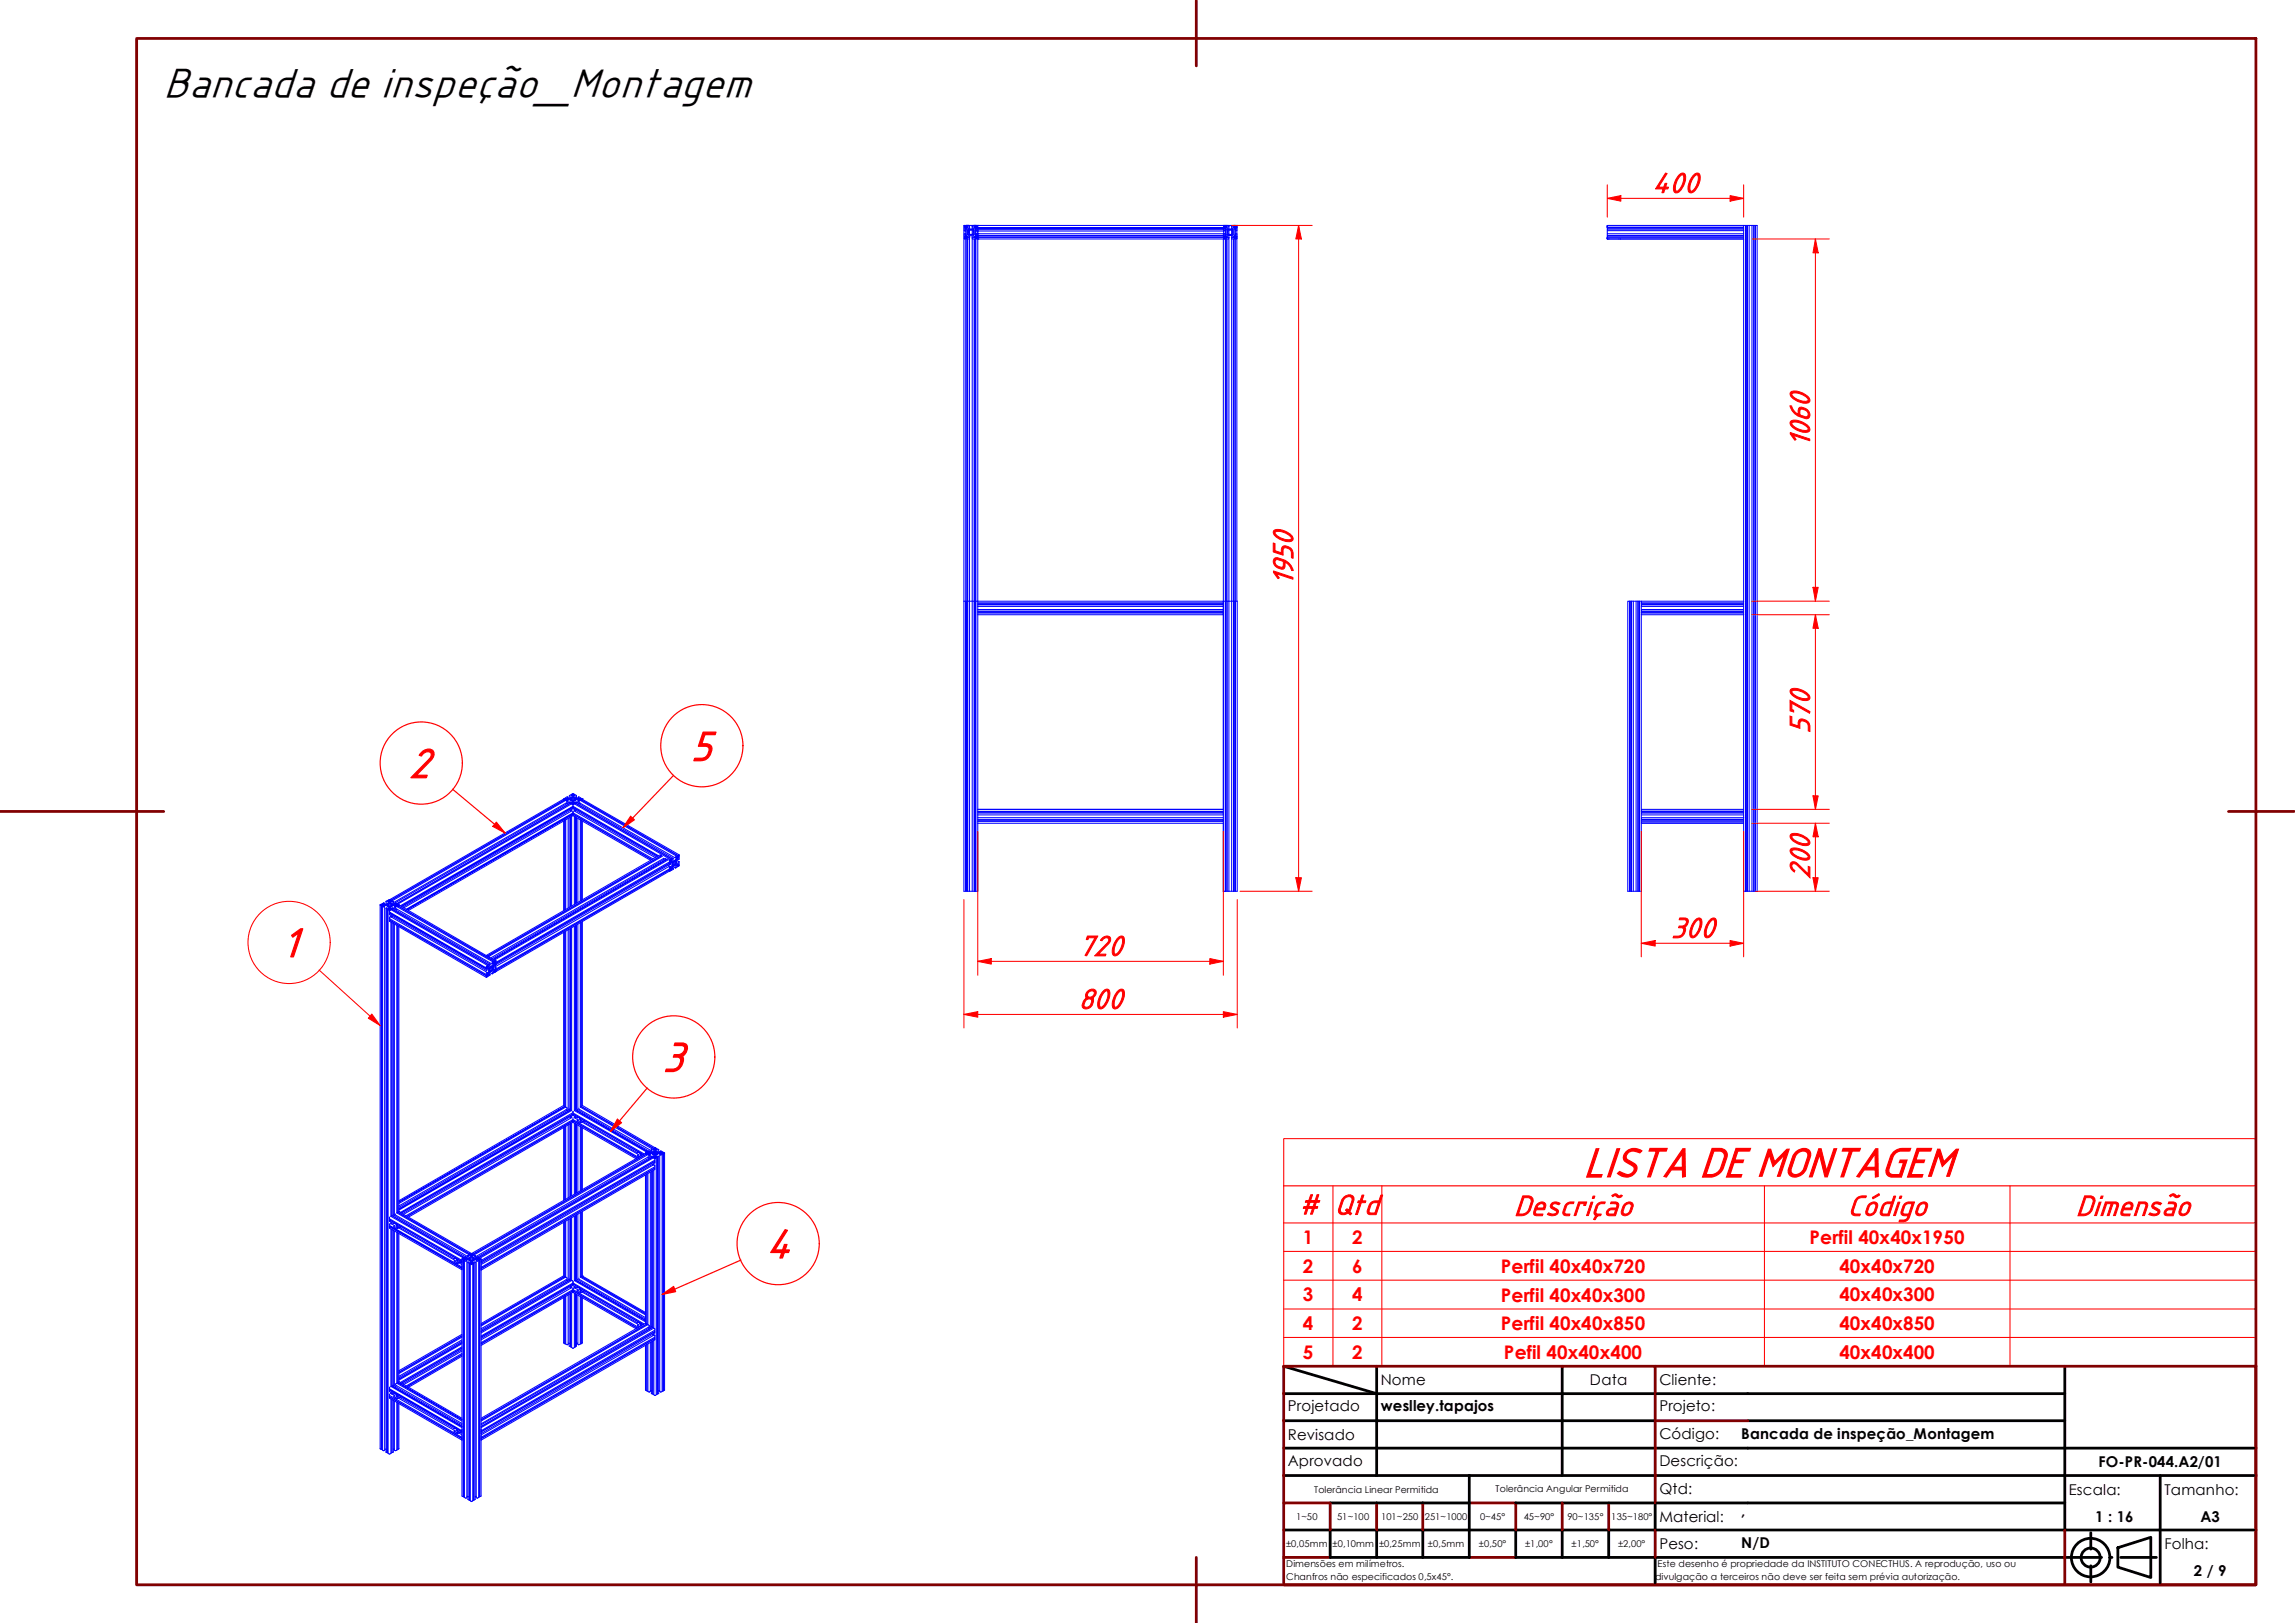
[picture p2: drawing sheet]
<svg xmlns="http://www.w3.org/2000/svg" width="420mm" height="297mm" viewBox="0 0 420 297" stroke-linecap="round" stroke-linejoin="round" font-family="sans-serif">
<defs><g id="words">
<text font-size="8.2" x="30" y="17.8">Bancada de inspeção_Montagem</text>
<g font-size="8.1" fill="#f00">
<text x="74.9" y="142.2">2</text>
<text x="126.4" y="139.1">5</text>
<text x="51.6" y="175.1">1</text>
<text x="121.2" y="196">3</text>
<text x="289.9" y="215.3">LISTA DE MONTAGEM</text>
<text x="140.3" y="230.2">4</text>
</g>
<g font-size="5.6" fill="#f00">
<text x="302.5" y="35.2">400</text>
<text x="331.3" y="81.8" transform="rotate(-90 331.3 81.8)">1060</text>
<text x="236.7" y="107.2" transform="rotate(-90 236.7 107.2)">1950</text>
<text x="331.3" y="134.3" transform="rotate(-90 331.3 134.3)">570</text>
<text x="331.3" y="160.9" transform="rotate(-90 331.3 160.9)">200</text>
<text x="305.9" y="171.6">300</text>
<text x="197.5" y="174.9">720</text>
<text x="197.5" y="184.6">800</text>
<text x="237.8" y="222.2">#</text>
<text x="244.3" y="222.2">Qtd</text>
<text x="277.2" y="222.4">Descrição</text>
<text x="338.3" y="222.4">Código</text>
<text x="380" y="222.4">Dimensão</text>
</g>
<g font-size="3.4" fill="#f00">
<text x="238.5" y="227.7">1</text>
<text x="247.5" y="227.7">2</text>
<text x="331.3" y="227.7">Perfil 40x40x1950</text>
<text x="238.5" y="233">2</text>
<text x="247.5" y="233">6</text>
<text x="274.8" y="233">Perfil 40x40x720</text>
<text x="336.7" y="233">40x40x720</text>
<text x="238.5" y="238.2">3</text>
<text x="247.5" y="238.2">4</text>
<text x="274.8" y="238.2">Perfil 40x40x300</text>
<text x="336.7" y="238.2">40x40x300</text>
<text x="238.5" y="243.4">4</text>
<text x="247.5" y="243.4">2</text>
<text x="274.8" y="243.4">Perfil 40x40x850</text>
<text x="336.7" y="243.4">40x40x850</text>
<text x="238.5" y="248.7">5</text>
<text x="247.5" y="248.7">2</text>
<text x="275.3" y="248.7">Pefil 40x40x400</text>
<text x="336.7" y="248.7">40x40x400</text>
</g>
<g font-size="2.7">
<text x="252.8" y="253.5">Nome</text>
<text x="291.1" y="253.5">Data</text>
<text x="303.8" y="253.5">Cliente:</text>
<text x="235.8" y="258.3">Projetado</text>
<text x="235.8" y="263.6">Revisado</text>
<text x="252.8" y="258.3">weslley.tapajos</text>
<text x="303.8" y="263.3">Código:</text>
<text x="303.8" y="258.3">Projeto:</text>
<text x="318.8" y="263.3">Bancada de inspeção_Montagem</text>
<text x="235.8" y="268.3">Aprovado</text>
<text x="303.8" y="268.3">Descrição:</text>
<text x="384.2" y="268.4">FO-PR-044.A2/01</text>
<text x="303.8" y="273.5">Qtd:</text>
<text x="378.8" y="273.5">Escala:</text>
<text x="396.2" y="273.5">Tamanho:</text>
<text x="303.8" y="278.6">Material:</text>
<text x="318.8" y="277.5">,</text>
<text x="383.6" y="278.6">1 : 16</text>
<text x="402.8" y="278.6">A3</text>
<text x="303.8" y="283.5">Peso:</text>
<text x="318.8" y="283.4">N/D</text>
<text x="396.2" y="283.6">Folha:</text>
<text x="401.6" y="288.4">2 / 9</text>
</g>
<g font-size="1.7">
<text x="240.6" y="273.2">Tolerância Linear Permitida</text>
<text x="273.8" y="273">Tolerância Angular Permitida</text>
<text x="237.3" y="278.2">1~50</text>
<text x="244.8" y="278.2">51~100</text>
<text x="252.9" y="278.2">101~250</text>
<text x="260.9" y="278.2">251~1000</text>
<text x="271" y="278.2">0~45°</text>
<text x="279" y="278.2">45~90°</text>
<text x="287" y="278.2">90~135°</text>
<text x="295" y="278.2">135~180°</text>
<text x="235.5" y="286.9">Dimensões em milímetros.</text>
<text x="235.5" y="283.1">±0,05mm</text>
<text x="244" y="283.1">±0,10mm</text>
<text x="252.5" y="283.1">±0,25mm</text>
<text x="261.4" y="283.1">±0,5mm</text>
<text x="270.8" y="283.1">±0,50°</text>
<text x="279.2" y="283.1">±1,00°</text>
<text x="287.7" y="283.1">±1,50°</text>
<text x="296.2" y="283.1">±2,00°</text>
<text x="303.5" y="286.8">Este desenho é propriedade da INSTITUTO CONECTHUS. A reprodução, uso ou</text>
<text x="235.5" y="289.2">Chanfros não especificados 0,5x45°.</text>
<text x="303" y="289.2">divulgação a terceiros não deve ser feita sem prévia autorização.</text>
</g>
</g></defs>
<!-- layer: Visible ABNT -->
<g fill="none" stroke="#00f" stroke-width=".19">
<path d="M176.5 42.8h.3v.4M176.5 42.8l.1 .9M176.6 43.7h.8M176.6 41.3v.9M176.7 43.5h.1M176.7 41.5v.1M176.7 41.6h.1M176.7 41.4v.1M176.7 43.6h.1M176.7 41.7h.1M176.7 43.4v.1M176.7 43.4h.1"/>
<path d="M176.7 43.6h.2M176.7 41.7h.2M176.7 43.3l.2 .1M176.7 41.4h.2M176.8 42.7v.1M176.8 41.8v1.4M176.8 41.8v.5h-.2M176.8 42.2v.1M176.8 41.8v.1M176.8 41.3h.7M176.8 41.3h.1M176.8 41.4v.3"/>
<path d="M176.8 43.3v.3M176.8 43.7v66.3M176.9 43.6h.1M176.9 41.7h.1M176.9 41.4v.1M177 43.3h.1M177 41.4h.1M176.9 43.2h.1M176.9 41.9l.2 .3M177 43.4v.1M177 41.5v.1M177 43.6h.1"/>
<path d="M177 41.7h.1M177 43.5h.1M177 41.6h.1M177 41.5h.1M177 43.4h.1M177 41.6l.1 .1M177.1 43.3l-.1 .1M177.1 43.5h.1M177.1 41.3h.1M177.1 43.4v.1h.4M177.1 42.1v.8M177.1 43.7v119.4"/>
<path d="M177.1 41.7l.1 .1M177.1 42.8l-.2 .4M177.1 41.5h.1M177.2 41.3h.1M177.2 41.5v.2M177.2 42.2v.6M177.2 43.3v.2M177.2 43.7v119.4M177.2 42l.1 .2M177.2 43.2l-.1 .2M177.2 41.7l.3 .1M177.3 42l-.1 .1"/>
<path d="M177.3 42.8v.2M177.3 42.2l.1 .1v.1M177.3 42h.1M177.3 42.2h.1M177.3 42.9h.1M177.4 42.4v.2M177.4 42.6v.1l-.1 .1M177.4 42h.1M177.4 43h.1M177.4 41.3h-.9v121.8h1M177.4 42l.1 .2 .2-.2M177.4 43h-.1"/>
<path d="M177.4 41.9h.7M177.4 43.2h.7M177.5 43.2h-.3M177.5 41.3v.1M177.5 41.3h1.2M177.5 41.5h-.4v.2M177.5 41.3v.6M177.5 42.1v.8M177.5 43.2v.5M177.5 43.7v119.4M177.5 43.7h.1M177.5 41.5v.1"/>
<path d="M177.7 42.9v.1M177.7 43h.1M177.7 42.9l-.2-.1-.1 .2M177.8 42l-.1 .1M177.9 42.9l.1-.1 .1 .2M177.9 43h-.1M177.9 42.1l.1 .1M177.9 42.9v.1M178 41.5v.1M178 41.3v.6M178 42.1v.8M178 43.2v119.9"/>
<path d="M178.1 43.7h.1M178.1 41.3h45.9M178.1 43.7h.8M178.1 41.5h.3M178.1 42l-.1 .1M178.1 41.3v.1M178.1 43.2h.2M178.1 42h.1M178.2 42.6l-.1 .1 .1 .1M178.2 42.4v.2M178.2 42v.1M178.2 42.9h.1"/>
<path d="M178.2 42.2h.1M178.2 42.8v.2h-.1M178.2 42.2l-.1 .1 .1 .1M178.2 42v.2M178.3 41.7l-.2 .1M178.3 43.2l.1 .2M178.4 41.3h.1M178.4 41.5v.3M178.4 42.2v.6M178.4 43.3v.2M178.4 43.7v66.3M178.4 43.5h-.4"/>
<path d="M178.4 41.5v.1M178.4 43.3v.1M178.4 42.8l.2 .4M178.4 41.7l-.1 .1M178.4 41.6v.1M178.6 43.5h.1M178.6 41.6h.1M178.6 41.5h.1M178.6 43.4h.1M178.6 41.4v.3M178.6 43.6h.1M178.6 41.7h.1"/>
<path d="M178.6 43.4v.1M178.6 41.5v.1M178.6 43.3h.1M178.6 41.3h.1M178.6 41.8l-.2 .4M178.6 41.8v1.4M178.6 43.3v.3M178.6 43.7v66.3M178.6 43.6h.2M178.6 43.3h.2M178.6 41.4h.2M178.7 41.8l-.1 .1"/>
<path d="M178.7 42.2v.1M178.7 41.8h.1M178.7 43.2h.1M178.7 42.7v.1M178.7 41.8l.1 .1M178.8 43.2h-.1M178.8 43.4l.1-.1-.1 .1M178.8 41.8v.5h.1M178.8 41.6l-.2 .1M178.8 41.5l.1 .1M178.9 43.4l-.1 .1M178.9 41.4l-.1 .1"/>
<path d="M178.9 43.6h-.1M178.9 41.3l.1 .1M178.9 42.8h-.1v.4M178.9 42.2h.1M179 41.6v1.2M179 42.8v.6M179 41.6h45v.5M179 41.3v2.4h45v-.3h-45M179 42.3h45v.5h-45M179 43.7h.1M179 43.2v.2M179 42.8h.1"/>
<path d="M179 41.6v.3M179 43.4h.1M179 43.2h.1M179 43.1h.1M179 42.3h.1M179 41.9h.1M179 41.6h.1M179 41.3h.1M179 43.7v66.3M179 43.2h45M179 43.6l-.1 .1M224 42.8v.6h-45"/>
<path d="M224 41.9h-45h45v.4M224 43.7v104.4h-45M224 43.7h.1M224 41.3h.1M224 43.4h.1M224 42.8v.3h-45M224 41.3v.3h-45M224 42.8h.2v.4M224 42.2h.1M224.1 41.3h-.1M224.1 42.8h-.1M224.1 41.3h.9"/>
<path d="M224.1 43.7h.8M224.1 43.5h.1M224.1 41.5h.1M224.1 43.6h.1M224.1 43.4v.1M224.1 41.5v.1M224.1 43.3l.1 .1M224.1 41.4h.1M224.2 41.6l-.1 .1M224.2 43.6h.1M224.2 41.4h.1M224.2 43.3h.1"/>
<path d="M224.2 41.8v.4h-.2M224.2 43.1l.1 .1M224.2 41.9l.1-.1v1.4M224.3 42.7v.1M224.3 42.2v.1M224.3 41.8l.1 .1M224.3 41.7h-.1M224.3 41.3h.3M224.3 41.3h.1M224.3 43.6h.1M224.3 43.3h.1M224.3 41.7h.1"/>
<path d="M224.3 41.4h.1M224.3 41.4v.3M224.3 43.3v.3M224.3 43.7v66.3M224.4 43.3h.1M224.4 41.4h.1M224.4 43.1l-.1 .1M224.4 43.4v.1M224.4 41.5v.1M224.4 43.6h.1M224.4 41.7h.1M224.4 43.5h.1"/>
<path d="M224.4 43.4h.1M224.4 41.6h.1M224.4 41.5h.1M224.4 41.8l.1 .2M224.5 42l.1 .8M224.5 43l-.1 .2M224.5 41.6l.2 .2M224.5 41.6l.1 .1M224.6 41.3h.1M224.6 43.3l-.1 .2h.5M224.6 43.7v119.4M224.6 42.8l-.1 .2"/>
<path d="M224.7 41.7l.2 .1M224.7 42.2l.2 .1-.1 .1M224.7 42.4v.2M224.7 42h.2M224.7 42.2h.1M224.7 42.8h.1M224.8 42l-.1 .1M224.8 42.6v.4M224.9 41.3v.1M224.9 43.2l-.4 .2M224.9 42h.1M224.9 43h.1"/>
<path d="M224.9 43.7h.1M224.9 42l.1 .2 .1-.1M224.9 41.9h.7M224.9 43h-.2M224.9 43.1h.7M224.9 43.5h.1M225 41.3h1.4M225 41.5h-.5l.1 .2M225 41.3v.6M225 42.1v.8M225 43.1v120M225 41.5h-.1"/>
<path d="M225.1 43h.2M225.1 42v.1M225.1 42.1h.2M225.1 42.9l-.1-.1-.1 .2M225.3 42.9l.1-.1 .2 .2M225.3 42v.1M225.4 41.5h.1M225.5 43.5h-.1M225.5 41.3v.6M225.5 42.1v.8M225.5 43.1v120M225.5 41.5h.4v.2"/>
<path d="M225.5 43.7h.1M225.5 41.3v.1M225.5 43.2l.4 .2M225.6 42h.1v.1M225.6 42l-.2 .2-.1-.1M225.6 43.7h.8M225.6 43h.1M225.6 42h.1M225.6 42.6v.1l.1 .3h-.1M225.6 42.6h.1M225.6 42.4h.1M225.7 42.8h.1"/>
<path d="M225.7 42.4v.2M225.7 42.2h.1M225.7 42.2l-.2 .1 .1 .1M225.7 42.4h.1M225.7 41.7l-.2 .1M225.7 42.6h.1M225.8 41.3h.3M225.8 41.5v.2M225.8 43.3v.2M225.8 43.7v66.3M225.9 42.8l.1 .2M225.9 41.3h.1"/>
<path d="M225.9 41.6l-.2 .2M225.9 43.3v.2h-.4M225.9 43.7v66.3M225.9 43.5h.1M225.9 41.5h.1M225.9 43.3v.1M225.9 43l.2 .2M225.9 41.6v.1M226 42l-.1 .8M226 41.4h.1v.2M226 43.4l.1 .1M226.1 43.4v.2h-.1"/>
<path d="M226.1 41.5l-.1 .1M226.1 41.8l-.2 .2M226.1 43.6h.1M226.1 41.7h.1M226.1 43.3h.1M226.1 41.4h.1M226.1 43.1l.1 .1M226.1 41.3h.1M226.1 41.8v1.4M226.1 43.7v66.3M226.1 41.8l.1 .4h.2M226.2 41.8v.1"/>
<path d="M226.2 41.8l-.1 .1M226.2 43.1v.1M226.2 42.2v.1M226.2 42.7v.1M226.3 43.6h.1M226.3 43.3h.1M226.3 41.7h.1M226.3 41.4h.1M226.3 43.4v.1M226.3 41.5v.1M226.3 43.5h.1M226.3 43.4h.1"/>
<path d="M226.3 41.6h.1M226.3 41.5h.1M226.3 41.3l.1 .1M226.4 42.8h-.2l-.1 .4M226.4 42.8h.1M226.4 43.6l-.1 .1M226.4 41.3h.1M226.4 41.3v.8M226.4 42.8v.9M226.4 41.6v1.8M226.4 43.7v66.3M226.4 42.2h.1"/>
<path d="M294.2 43.7v-.3l.1 .3h24.9M294.2 41.3l.1 .6h24.9h-24.9v.3h24.9M294.2 43.7h.1M294.3 43.7h.1M294.3 41.6h24.9M294.3 42.2v.6h24.9M294.3 42.8v.3h24.9h-24.9v.3h24.9M294.3 43.4h24.9M294.3 43.7h2.3M296.6 43.7h22.6M296.7 43.7h-.1M319.2 41.3h2.5v121.8h-2.5v-12.5"/>
<path d="M319.2 41.3v.9M319.2 42.8v.9M319.2 41.3h-24.9v.3h24.9M319.2 42.2v.6M319.2 43.7v66.3M320.2 41.3v121.8M320.7 41.3v121.8M321.1 41.3v121.8M176.5 110h2.5M179 111.6v.9M179 110v1M179 112.2h45v.3h-45"/>
<path d="M179 112.1l45 .1M179 111.6h45v.3h-45h45v.2M179 111h45v.6M179 110.4h45v.3h-45h45v.3M179 110.3l45 .1M179 110h45v.3M179 111v.6M179 112.5v35.6M224 110h2.5v53.1h-1.5M224.7 110v53.1M299 110v53.1M299.5 110v53.1"/>
<path d="M299.8 110v53.1M299.9 110v53.1M300.1 110v53.1M300.2 110v53.1M300.5 110h-2.5v53.1h2.5v-12.5M300.5 110.3l18.7 .1M300.5 110.4v.3h18.7h-18.7v.3h18.7M300.5 112.1l18.7 .1M300.5 112.2v.3h18.7M300.5 111v.6M300.5 112.5v35.6M319.2 110v1"/>
<path d="M319.2 111.6v.9M319.2 110h-18.7v.3h18.7M319.2 111.6h-18.7v.3h18.7h-18.7v.2h18.7M319.2 111v.6M319.2 112.5v35.6M103.2 146.2v.1M103.2 146.3l.6 .3 .2-.1-.2-.1M103.2 150.2v16.5M103.4 146.3l.1 .1M103.4 146.3h.1M103.4 146.2v.1M103.4 146.2h.1"/>
<path d="M103.4 146.4h.1M103.4 150.1v16.4M103.5 146.2h.1M103.5 146.4h.1M103.5 146.2h-.1M103.5 146.2v.2M103.6 146.5h.1M103.6 146.5l-.2-.1-31.8 18.4M103.6 150v16.4M103.6 146.2h.1M103.6 146.4h.1M103.6 147l.2 .1"/>
<path d="M103.6 146.2v.2M103.7 146.2h.1l-.1 .1M103.7 146.3l-.1 .1M103.7 146.2v.1M103.8 146.2h.2M103.8 146.2h.1M103.8 146.2l.2-.2-.1-.2-.7 .4M103.8 146.4h.1M103.8 146.4l.3-.1 .6 .3 .1 .3M103.8 147.1h.1M104 146v.2M104 146.5v.5"/>
<path d="M104 149.8v16.4M104.2 146.2h.3v.1M104.2 146.1l-.2 .1M104.2 146.2l.3 .1M104.2 146.2h.1M104.2 146.9h.1M104.2 145.7v.4M104.2 149.7v16.3M104.2 146.9l-31.8 18.3M104.3 146.9l.1-.2 .2 .2h.2M104.3 146.9l.5 .3M104.3 146.9l.2 .1-31.9 18.4 31.9-18.4 .1 .1"/>
<path d="M104.5 146.3v.1M104.5 147h.1M104.5 148.3v.2M104.5 148.3h.1M104.5 147v.1M104.5 148.3v.1M104.5 149.5v16.4M104.5 146.4h.1M104.5 146.4l.1 .1M104.5 146.1v.1M104.5 146.1h.1M104.5 146.1v.3"/>
<path d="M104.6 146v.5M104.7 145.5h.1M104.6 146.5h.1M104.6 148.2v.2M104.6 149.4v16.4M104.7 148.4l-30.8 17.8M104.8 146.9h.1M104.8 145.5h.1M104.8 147.1h.1M104.8 147h-.2l.2 .1M104.8 147v.1M104.8 146.6v-.1l.1 .2"/>
<path d="M104.8 147.2l.1 .1M104.8 145.3h.2v.3h-.2zM104.8 145.4v.1M104.8 147.1h.2M104.8 146.9v.1M104.8 146.9h.2M104.8 146v.5h-.2M104.8 146l-.3 .1M104.8 147.2l-.2-.1-31.8 18.4 .3 .2M104.8 146.9v.2M104.9 145.8l.1 .1v.6M104.9 146.7h.1"/>
<path d="M104.9 145.8l-.1 .2M104.9 145.8h.1M104.9 148h.1M104.9 147.3v.7M104.9 149.2v.1M104.9 148.5v.7M104.9 148.4v.1M104.9 148.5h.1M104.9 148v-.2l-31.4 18.1M104.9 147.8l15.6 8.9M104.9 147.6l15.7 9M104.9 149l14.4 8.3"/>
<path d="M104.9 148.5v.3l14.7 8.4M104.9 148l15.3 8.8M104.9 149.3l14.2 8.2M104.9 149.3l-30.1 17.3M104.9 148l-31.2 18M105 145.4v.1M105 147.1h.1M105 146.9h.1M105 146.9v.1M105 146.5l-.1 .2M105 146h.2M105 146.5v.1"/>
<path d="M105 146.9v.2M105 146.9h.2l.2-.2 .1 .2M105 145.5h.1M105 147h.2l-.2 .1M105 147v.1M105.1 145.5h.1M105.1 148.4l14.9 8.6M105.2 146.5h.1M105.2 146h.1M105.2 146l.1 .2M105.2 146v.5M105.2 148.2v.2"/>
<path d="M105.2 149.4v16.1M105.3 146.1v.3M105.3 146.4h.1M105.3 146.4l-.3 .1M105.3 146.2h.3M105.3 146.3v.1M105.3 147h.1M105.3 148.3v.2M105.3 148.3h.1M105.3 147l17.7 10.2-.2 .1M105.3 147l17.7 10.2 .3-.1M105.3 146.2v.1"/>
<path d="M105.3 149.5v15.9M105.5 146.1l.3 .1M105.5 145.7l-.5-.1 .1 .2 .4 .3M105.5 145.7a.72 .72 0 0 0-1.2 0l.5-.1v.2l-.6 .3M105.5 146.9l-.3 .2 17.6 10.2-.2 .2M105.5 146.9h.1M105.5 146.9l-.6 .4M105.5 146.9l17.8 10.2M105.5 145.7v.4M105.5 149.7v15.6M105.6 146.2h.1M105.6 146.2l-.3 .1"/>
<path d="M105.8 146.2h.2M105.8 146v.2M105.8 146.5v.5M105.8 149.8v15.3M106 146.6l.4-.2 17.7 10.2-.2 .1M106 147.1h.1M106 146.6v.3l17.6 10.1M106 146.4h-.5l-.4 .2-.1 .3M106 146.4h.1M106 146.4l-.2 .1 .2 .1M106 146.2l-.2-.2 .1-.2 .7 .4M106 146.2h.1"/>
<path d="M106.1 146.3l.1 .1M106.1 146.2h-.1l.1 .1M106.1 146.2v.1M106.2 146.4h.1M106.2 146.2h-.1M106.2 146.2h.1M106.2 146.9l-.2 .2M106.2 146.2v.2M106.2 146.5l17.7 10.2-.3 .1v.2l.4-.1-.3 .4-.4 .3-.4-.1 .4-.2v-.2M106.2 150v14.9M106.3 146.2h.1M106.3 146.4h.1"/>
<path d="M106.3 146.2v.2M106.4 146.2h.1l-.1 .1M106.4 146.3l-.1 .1M106.4 146.4h.1M106.4 146.2v.1M106.4 150.1v14.7M106.4 146.4l17.7 10.2 .2-.2v.9h-.2v-.3M106.6 146.2h.1M106.6 146.3l-.6 .3M106.6 146.3h.1M106.6 150.2v14.5M106.6 146.3l17.7 10.1"/>
<path d="M119.4 157.3l-14.5-8.3-30.4 17.5 30.4-17.5v-.2l-30.5 17.6M120.8 156.4l-31.8 18.5 .7 .3M120.9 156.4l.2 .2-31.8 18.3M121.1 156.6l-31.8 18.4M121.3 156.7l-31.8 18.4M121.4 157.3h.1M121.5 157.1l.2 .1M121.5 157.1l-31.6 18.2M121.9 157.1l-31.8 18.3M122.2 157.2l-31.8 18.4 31.8-18.4M122.4 158.4l.3 .2M122.6 158.2h.1"/>
<path d="M122.6 158h.1M122.6 159.4h.1M122.6 159.4l-31.8 18.4M122.6 158.7l-.2-.1-31.8 18.4 .2 .1v.7M122.6 159.4v-.2l-31.8 18.4M122.6 157.5l-.2-.2-31.8 18.4M122.6 158v.2M122.6 159.2h.1M122.6 159.2l-31.9 18.3M122.6 158l-31.9 18.3M122.6 158.2l-31.9 18.4M122.6 158.2h.1v-.4h.3v.8l-.3 .3"/>
<path d="M122.6 157.7v.3M122.6 158.7v.3l-31.8 18.3M122.6 158.2v-.2l-31.8 18.3M122.6 157.5v.2l-31.8 18.4M122.7 159.1h.1M122.7 159.1v.1M122.7 159.3h.1M122.7 159.2v.1M122.7 159.1l.2 .1v-.1M122.7 157.6h.1M122.7 157.6v.1M122.7 157.7h.1"/>
<path d="M122.7 157.6h.2M122.7 159.1h.2M122.7 157.5v.1M122.7 157.5l.2 .1M122.7 158.9h.1M122.7 158.6l-.1 .1v.5M122.7 158.6v.3M122.8 159.2h-.1M122.8 159h.1M122.8 159l-.1 .1M122.8 157.7h-.1M122.8 157.4h.1"/>
<path d="M122.8 157.4l-.1 .1M122.9 159v.1M122.9 157.5v.1M122.9 157.4h.1M123.1 158.7l.2 .2M123.1 158.2l.3 .2M123.1 158l.4 .3M123.1 158.1h.1M123.1 158.2h.1M123.1 158.2l.1 .1M123.1 158v.2M123.2 158.3l.1 .1-.2 .2z"/>
<path d="M123.2 157.7l.1 .1zM123.2 157.7l-.1 .1M123.3 157.1h.1M123.3 158.6l-.4 .4 .4-.1v.2l-.7 .3M123.3 158.6l.3 .3M123.3 158.4h.1M123.4 157.7l-.1 .1 .5 .4h-.1l-.5-.3-.1 .1M123.4 157.7l.4 .1M123.4 157.5h.1M123.5 158.3l-.1 .1M123.5 157.5h.1M123.5 157.5l-.1 .2"/>
<path d="M123.6 158.2l-.1 .1M123.6 157.6h-.1l.3 .1M123.7 157.7h.1M123.8 157.8l-.1 .2M123.8 157.7v.1M123.8 157.3l-.1 .4zM123.9 157.5v.5l.1 .2h.1v-.4l.2-.1M123.9 157.5l.4 .2M124 157.2l-.1 .3M124 157.2l.1 .1M124 158.4v.1M124 158.5h.1"/>
<path d="M124 158.4h.2M124 158.4h.1M124 156.9l.1 .1M124 156.8l.2 .1M124 156.8h.1M124 156.8v.1M124.1 158.3l.1 .1M124.1 158.3l-.1 .1M124.1 156.7l.1 .2M124.1 156.7h.1M124.1 156.7l-.1 .1M124.1 157h.1"/>
<path d="M124.1 157l-.1 .2M124.2 158.4l-.1 .1M124.2 158.2v.2M124.2 158.2h.1M124.2 158.2l-.1 .1M124.2 156.9l-.1 .1M124.2 156.7v.1M124.2 156.6v.1zM124.2 156.6h.1M124.2 156.6l-.1 .1M124.3 157.7v.3a.65 .65 0 0 1-.7 .8l.4-.3-.1-.1-.1-.1-.5 .3M179 150.7v12.4h-1.5"/>
<path d="M179 149.7v1M179 148.1v1M179 149.7h45v.3h-45h45v.3h-45h45v.4h-45M179 148.1h45v.4h-45h45v.3h-45h45v.3h-45M179 149.1v.6M224 149.1v.6M224 150.7v12.4M300.5 148.4l18.7 .1M300.5 148.5v.3h18.7h-18.7v.3M300.5 150.2l18.7 .1M300.5 150.3v.3h18.7M300.5 149.7v-.6h18.7v.6"/>
<path d="M300.5 150.7h18.7M319.2 148.1v1M319.2 149.7v.9M319.2 148.1h-18.7v.3h18.7M319.2 149.7h-18.7v.3h18.7h-18.7v.2h18.7M69.6 165.6v99.6l.4 .2M69.6 165.6l.6 .4 .2-.1-.2-.2M69.8 165.8v99.5M69.8 165.7h.1M69.8 165.6h-.1l.1 .1M69.8 165.6v.1M69.9 165.5h.1"/>
<path d="M69.9 165.7h.1M69.9 165.5l-.1 .1M69.9 165.5v.2M70 165.8v99.6l.2 .1 .2-.1v-99.5M70 165.5h.1M70 165.5l.1 .1M70 165.7h.1M70 165.5v.2M70.1 165.6h.1l-.1 .1M70.1 165.7h-.1M70.1 165.6v.1M70.2 165.5h.2"/>
<path d="M70.2 165.5h.1M70.2 165.5l.2-.2-.1-.1-.7 .4M70.2 165.7h.1M70.2 165.7h.5l.5 .3v.3l-.4-.2-.1 .1M70.4 165.3v.2M70.6 165.6l.3 .1zM70.7 166.2v99.5a.63 .63 0 0 0 1.1 .2l.2-.2v-9.4M70.7 165h.5v.2l-.5 .3M70.7 165.5h-.3M70.7 166.2h.1M70.7 166.2l.7 .4M70.7 165v.5"/>
<path d="M70.9 165.8h.1M70.9 165.5l.2-.1v.4M70.9 165.5h.1M71 165.8h.1M71 165.5v.3l-.1-.1M71 165.5l-.1 .1M71.1 166.5v99.5M71.1 165.4h.1M71.2 164.9v.1M71.2 164.8h-.1l.1 .1M71.2 166.4v.1M71.2 166.4h-.1h.1"/>
<path d="M71.2 164.8v.1M71.2 166.4h.1M71.2 165.4v-.1h.2v.5M71.2 165h.2M71.2 165h.1M71.2 164.8h.1M71.2 165v-.3h.2v.3M71.2 166.5h.2M71.2 166.5h.1M71.2 166.3v.1M71.2 166.3h.1M71.2 166.3h.2"/>
<path d="M71.2 165.4v.4h-.1M71.2 166.3v.2M71.3 167.2l17.7 10.1v.3M71.3 168.4l17.7 10.2v.3l.7-.4v-.2l-.3 .1M71.4 164.6l.6 .4h-.5M71.4 164.6l-.7 .4M71.4 164.8h.1M71.4 165h.1M71.4 166.5h.1M71.4 166.3h.1M71.4 166.3l.1 .1M71.4 166.9v.5l17.6 10.2"/>
<path d="M71.4 166.6l-.1 .3 17.7 10.3v.1l-17.6-10.2M71.4 168.1l-.1 .5 17.7 10.3M71.4 168.4l17.6 10.2M71.4 164.6l31.7-18.3 .3 .1-31.8 18.4M71.4 166.3v.2M71.4 164.6l.2 .2M71.4 165.8v.2l-.2-.2v.2M71.4 165.4h.2M71.4 165.8v.2M71.5 165l-.1 .1 .6 .4M71.5 165h.1M71.5 166.3h.1"/>
<path d="M71.5 164.8h.1M71.5 164.8v.1M71.5 164.9h.1M71.5 164.9l-.1 .1M71.5 166.4h.1M71.5 166.4l-.1 .1M71.5 167.8h.1M71.5 167.8l-.2 .3 17.7 10.3v.1M71.5 167.8l17.7 10.2M71.6 165.8h.1M71.6 165.4h.1M71.6 165.4l.1 .1"/>
<path d="M71.6 166.5l17.7 10.2-.3 .1v.4M71.6 165.4v.4M71.6 167.6v.2M71.6 168.8v53.8M71.7 165.5v.3M71.7 165.8h.1M71.7 165.8h-.3M71.7 165.5l.1 .1M71.8 165.6h.2l-.2 .1M71.8 165.7l-.1 .1M71.8 167.7l-.1 .2M71.8 167.7h.1"/>
<path d="M71.8 164.9l31.8-18.4 .2 .2v.2l-31.8 18.3v-.2v.5M71.8 165.6v.1M71.8 167.6v.2M71.8 168.9v53.6M71.9 166.2l-.5 .4M71.9 166.2h.1M71.9 166.2l-.1-.1-.3 .2M72 165.5h.2M72 166.3l-.6 .3M72 166.3h.1M72 166.2v.1M72 169v53.4"/>
<path d="M72 166.3l17.7 10.2M72.2 165.5h.3M72.2 165.3v.2M72.2 165.9v.5M72.2 169.1v53.4M72.5 165.7h-.5l-.4 .3-.2 .1 .1 .2M72.5 165.7h.1M72.5 165.7l-.3 .2 .3 .1M72.5 165.5l-.3-.2 .2-.1 .6 .4M72.5 165.5h.1M72.5 166.5h.1M72.5 166l-.1 .2 17.7 10.3"/>
<path d="M72.5 165.6v.1M72.6 166.4l-.1 .1M72.6 165.7h.1M72.6 165.5l-.1 .1M72.6 165.5h.1M72.6 165.8l17.7 10.3-.2 .1v.3l.3-.2M72.6 165.5v.2M72.6 169.4v52.6M72.7 165.5h.1M72.7 165.5l.1 .1M72.7 165.7h.1M72.7 165.5v.2"/>
<path d="M72.8 165.6h.1M72.8 165.6v.1M72.8 165.7h.1M72.8 165.7h-.1M72.8 165.8h.1M72.8 165.8l17.7 10.2-.2 .1M72.8 165.8l17.7 10.2M72.8 169.5v52.4M73 165.7l-.5 .3M73 165.6v.1M73 165.7h.1M73 169.6v52.1"/>
<path d="M73.1 165.7l17.6 10.2M73.3 165.8l31.6-18.2v.2l-31.4 18.1M89.2 177.1h.1M89.2 178.4v.1M89.2 178.5v.1M89.2 178.6v.1M89.2 178.5l.1 .1M89.2 178.4l.1 .1M89.2 178.4h.1M89.2 176.9v.1M89.2 177v.1M89.2 177l.1 .1v-.1"/>
<path d="M89.2 176.9l.1 .1M89.2 176.9h.1M89.2 178.3h.1M89.2 178h-.2v.4M89.2 178v.3M89.3 178.6l-.1 .1M89.3 178.3v.1zM89.3 178.4h.1M89.3 178.4h-.1M89.3 177l-.1 .1M89.3 176.8h.1M89.3 176.8l-.1 .1"/>
<path d="M89.3 177.2l.2 .1v.6l-.3 .4M89.3 177.2h.1M89.3 177.2l-.1 .3-.2 .1M89.3 176.7l.2-.1-17.7-10.2 17.7 10.2 .2-.1v.1l-.3 .2M89.3 178.5v.1M89.3 178.4v.1M89.3 176.8v.2M89.4 176.8h.1M89.4 178.4h.1M89.5 178h.1M89.5 177.2h.1M89.5 177.2l.2 .1h-.2"/>
<path d="M89.5 177.6h.1M89.5 177.5v.1M89.5 178.2l-.1 .2M89.5 178.2l.2 .1M89.6 177.5l.4 .2-.1 .1M89.6 177.5h-.1M89.7 177.7l-.2 .3M89.7 177.7l.2 .1M89.7 177.1l-.2 .1M89.7 178l-.2 .2M89.7 178l.4 .2M89.7 177.7h.2"/>
<path d="M89.7 177.2l.5 .2v.2l-.5-.3-.1 .2M89.7 177.2h.1M89.9 177.8h.1M89.9 177l.3 .2M89.9 177h.1M89.9 177l-.2 .2M90 177l.2 .1M90 177h.1M90 177h-.1M90 177.5v.2M90.1 178.2h.1M90.1 175.4l.7 .5"/>
<path d="M90.1 175.4h.1M90.2 177.3v.1M90.2 177v.1M90.2 177.2h.1M90.2 177.1h.1M90.2 176.7v.3h-.2zM90.2 177.1v.1M90.4 176.3l-.2 .3-.6 .4-.2-.2M90.4 176.3h.1M90.4 176.8v.7h.2M90.4 177.8l-.3 .2v.2M90.4 177.8h.1"/>
<path d="M90.4 177.8l-.3-.1-.4 .3M90.5 176.3h.1M90.4 176.6v.2l.3 .3M90.4 176.6l.2 .1M90.5 177.7v.1M90.5 177.8v.1M90.5 177.7l.1 .1M90.5 177.7h.2M90.5 177.7h.1M90.5 176.2l.1 .1M90.5 176.1l.2 .1M90.5 176.1v.1"/>
<path d="M90.5 176.2v.1M90.6 177.5h.1M90.6 177.8l-.1 .1M90.6 177.6h.1M90.6 177.6l-.1 .1M90.6 176.3h-.1M90.6 176.1h.1M90.6 176.1h-.1M90.7 177.7l-.1 .1M90.7 177.6v.1M90.7 176.2l-.1 .1M90.7 176.1v.1"/>
<path d="M90.7 176.6l-.1 .1v-.3l-.2 .2M90.7 177.1l-.1 .1v.3M90.7 177.1h.1M90.7 177.1l.1 .7M90.8 175.9h-.2M90.8 175.9l-.1 .7M90.8 177.8l-.7 .4M103.2 170.7v31.7l-30.2 17.4M103.4 170.5v32.1M103.6 170.4v32.2h-.2l-30.4 17.4 30.4-17.5M104 170.2v32.9M104.2 170v33"/>
<path d="M104.5 169.9v33.2M104.6 169.8v33.4M105.2 169.5v33.7M105.3 169.4v33.7l-.1 .1M105.5 169.3v33.7l13.3 7.7M105.8 169.1v34M106.2 168.9v33.7M106.4 168.8v33.8h-.2M106.4 168.8v33.8l13.2 7.6M106.6 168.6v33.8l13.3 7.6-.2 .2-13.3-7.7M176.8 163.1v-53.1v53.1M178.4 163.1v-53.1v53.1"/>
<path d="M178.6 163.1v-53.1v53.1M224 163.1h.1M224 163.1h1M224.3 163.1v-53.1v53.1M225.9 163.1v-53.1v53.1M226.1 163.1v-53.1v53.1M298.4 163.1v-53.1v53.1M298.6 163.1v-53.1v53.1M319.6 163.1v-121.8v121.8M319.8 163.1v-121.8v121.8M321.4 163.1v-121.8v121.8M103.2 206.4v13.3"/>
<path d="M103.4 206.2v13.4M103.6 206.1v13.4M103.6 203.1l.2 .1M103.8 203.2h.1M104 205.9v13.4M104.2 203l.3 .1-31.5 18.1M104.2 205.7v13.4M104.2 203l-31.2 18M104.5 204.4v.2M104.5 204.4h.1M104.5 204.4v.1M104.5 205.6v13.4"/>
<path d="M104.6 204.3v.2M104.6 205.5v13.4M104.7 204.5l-30.8 17.7M104.8 205.4l-30 17.3M104.8 204.1l-31.1 18M104.9 205.3h.1M104.9 205.2l-30.4 17.4 30.4-17.4v.1M104.9 204.6v.3l-30.5 17.6M104.9 204.1v-.2l-31.4 18.1 31.4-18.1 12.9 7.4M104.9 203.4v.2l-31.6 18.3M104.9 203.4h.1M104.9 203.4v.3l13 7.5"/>
<path d="M104.9 205.2v.1M104.9 205.2l11.7 6.7M104.9 205.1l11.8 6.8M104.9 204.9l12 6.9M104.9 205.4l11.6 6.7M105 204.1l.7 .5M105.1 204.5l.8 .5M105.2 203.2l13.2 7.7-.2 .1M105.2 204.3v.2M105.2 205.5v13.1M105.3 204.4v.2M105.3 205.6v12.9"/>
<path d="M105.5 205.7v12.7M105.7 204.6a.51 .51 0 0 1 .7 .4M105.8 205.9v12.3M105.9 205h-.2l.1 .3a.44 .44 0 0 0 .8 0l10.3 6M105.9 205l.5 .5M105.9 204.5l-.2 .1M106 202.8v.2l13.3 7.6v-.2M106 204.6l.2 .4a.35 .35 0 0 0 .2 .3 .35 .35 0 0 0 .4-.1M106.2 204.8h.1M106.2 204.8l.2 .2M106.2 206.1v11.9M106.2 202.6l13.2 7.7"/>
<path d="M106.4 206.2v11.7M106.4 205h.1M106.4 205l10.3 6M106.6 206.4v11.3M106.7 205.2h.1M106.8 205.2h.1M116.9 211.3l-.2 .1 .2 .4M116.9 211.3l.2 .4M116.9 210.9l-.2 .1a.44 .44 0 0 1 .5 0 .44 .44 0 0 1 .2 .4h.1M117.1 211l.2 .6M117.3 211.1v.2l.2 .1M118.2 211.1l-31.8 18.3 .2 .1 31.8-18.3"/>
<path d="M118.2 211.1h.1M118.2 211v.1M118.2 215.1v27.1M118.2 211.1l.7 .3 .2-.1-.4-.2h.6l.5 .3-.1 .3M118.2 211.1l.2 .1M118.4 211.1h.2M118.4 211v.1M118.4 211.2h.1M118.4 214.9v27.5l-30.3 17.4M118.4 211.2v.1M118.6 211.1h.1M118.6 210.9l-.2 .1"/>
<path d="M118.6 210.9h.1M118.6 211.3l-.2-.1-31.8 18.4M118.6 210.9v.2M118.6 210.9l.1 .1M118.6 211.8l.2 .1M118.6 214.8v27.6h-.2l-30.3 17.5M118.6 210.8l-13.3-7.7 13.3 7.7M118.6 211.3h.1M118.7 211h.1M118.7 211v.1M118.7 211.1h.1M118.7 211.1h-.1"/>
<path d="M118.8 210.7l-.6 .3M118.8 211.9h.1M119.1 210.7v.2M119.1 211.3v.5M119.1 214.6v28.3M119.2 211l.3 .1zM119.3 210.4l.5-.4 .8 .4M119.3 211.6l.4 .1M119.3 211.6h.1M119.3 211.6l.5 .4M119.3 211.7l.1 .1-31.8 18.4 31.8-18.4 .2 .1M119.3 211.7h.1"/>
<path d="M119.3 210.4v.5M119.3 211.6v.1M119.3 214.4v28.4M119.3 211.7l-31.9 18.3M119.4 213.1l.1 .2M119.4 213.1h.1M119.5 211.2l.1 .1M119.5 211.2h.1M119.5 210.9h.1M119.5 214.3v28.6l-31.4 18.2 31.4-18.2 .1 .2M119.5 211.8h.1M119.5 213.1v.1"/>
<path d="M119.6 210.9v.3l-.1-.1M119.6 210.9l-.1 .1M119.6 210.8l.1 .5M119.6 211.3h.1M119.6 210.8h.1M119.6 210.8l-.1 .1M119.7 210.4h-.4M119.7 210.4h.1M119.7 210.4l.1 .2-.5 .3h-.6l.4-.2h-.3M119.7 211.7h.1M119.7 210.8h.1M119.7 211.9h.1"/>
<path d="M119.7 213v.2M119.7 214.2v28.9M119.8 210.3h.1M119.8 210.2v.1M119.8 210.2h.1M119.8 210.3l.1 .1M119.8 211.8l.1 .1M119.8 211.8h.1M119.8 210.8l.1-.2 .1 .1v.6M119.8 210.8v.5h-.1M119.8 212l.1 .3M119.8 212l-.2-.1-31.8 18.4 .2 .1"/>
<path d="M119.9 210.2h-.1M119.9 210.2h.1M119.9 210.4h.1M119.9 211.9h.1M119.9 211.7l-.1 .1M119.9 211.7h.1M119.9 214l-31.8 18.5v-.9M119.9 214h.1M119.9 214v-.2l-31.8 18.4M119.9 213.6v.2l-31.8 18.3M119.9 212.6l-31.8 18.3 31.8-18.3v.2l-31.8 18.4M119.9 212.5v-.2l-31.8 18.4"/>
<path d="M119.9 210.2v.2M119.9 211.7v.2M120 210.2h.1M120 210.4h.1M120 211.7h.1M120 211.7l.1 .1M120 211.9h.1M120 210.2v.2M120 211.7v.2M120 211.3v.1l-.2-.1v.1M120 211.3h.1M120 210.8h.1"/>
<path d="M120 211.3v.1M120.1 211.7h.1M120.1 210.4v.2l.7 .3M120.1 210.4h.1M120.1 210.4h.5M120.1 210.2h.1M120.1 210.2v.1M120.1 210.3h.1M120.1 210.3l-.1 .1M120.1 211.8h.1M120.1 211.8l-.1 .1M120.1 211.3h.1"/>
<path d="M120.1 210.8h.1M120.1 210.8v.5M120.1 211.9v43.4M120.2 210.8h.1M120.2 211.3h.1M120.2 210.8l.1 .1M120.3 210.9v.1M120.3 211.2h.1M120.3 211.2v.1M120.3 210.9v.3M120.3 210.9h.1M120.3 211h.3l-.3 .1"/>
<path d="M120.3 211.1v.1M120.3 211.2l-.1 .1M120.3 211v.1M120.6 211.6v43.5l-.6 .3-.7-.3v-9.6M120.6 211.6l-.5 .1M120.6 211.6l-.8 .4M120.6 211.6h.1M120.6 210.4v.5M120.8 210.9h.3l-.3-.2 .2-.1 .7 .5-.7 .3-.2-.1 .3-.2h-.5l-.5 .3v.3M120.8 210.7v.2M121.1 211h.1M121.1 211.1h.1"/>
<path d="M121.1 211v.1M121.2 211.3v43.4l-.2 .1-.2-.1v-43.4M121.2 210.9l-.1 .1M121.2 210.9h.1M121.2 211.1h.1M121.2 210.9v.2M121.3 210.9h.1M121.3 210.9l.1 .1M121.3 211.1h.1M121.3 210.9v.2M121.4 211v.1M121.4 211.1h-.1"/>
<path d="M121.7 211v43.4l-.5 .2M71.3 223.5v-.2l13.3 7.6v.3l-.8-.6a.42 .42 0 0 0-.7-.2l.2-.2M71.3 223.5h.1M71.3 224h.1M71.3 223.3h.1M71.3 222.7v.4l13.3 7.6v.2M71.3 224v.3l13.3 7.6v.2l-13.3-7.6v.3l13.3 7.6M71.3 223.3l13.3 7.6M71.3 224.5l13.3 7.6v.3M71.3 223.5l.8 .5M71.5 223.9l.8 .4M71.6 222.6l13.2 7.6-.2 .2"/>
<path d="M71.6 223.7v.2M71.6 224.9v28.8l13 7.6M71.8 223.8l-.1 .2M71.8 222.5l13.2 7.7h-.2M71.8 222.5l13.2 7.7 .2-.2M71.8 225v28.7M71.8 222.5l-.2 .1M72 222.4h.1M72 222.4l13.2 7.6M72 225.2v28.3M72.1 224a.51 .51 0 0 1 .7 .4M72.2 225.3v28.4"/>
<path d="M72.3 224.3l-.2 .2a.5 .5 0 0 0 .3 .4 .5 .5 0 0 0 .6-.2l10.3 6M72.3 224.3l.5 .5M72.3 223.9l-.2 .1M72.4 222.2v.2l13.3 7.6v-.1M72.4 222.2h.1M72.5 224l.1 .3a.37 .37 0 0 0 .2 .4 .37 .37 0 0 0 .4-.1M72.6 224.1l.2 .3M72.6 222l13.3 7.7-.2 .1M72.6 225.5v27.7l12 6.9M72.8 224.4h.1M72.8 224.4l10.3 6M72.8 225.6v27.4l-.4 .3v.2l12.2 7"/>
<path d="M72.8 221.9l13.2 7.6-.1 .2M72.8 221.9l13.2 7.6M72.8 221.9l-.2 .1M73 221.7h.1M73 221.3l31.5-18.2 .1 .1-31.6 18.3M73 220.3l30.6-17.7 .2 .1v.3l-30.8 17.7M73 225.7v27.2l11.6 6.7M73 221.7l13.3 7.7M73.2 224.6h.1M83.3 230.7a.32 .32 0 0 0-.1 .4 .32 .32 0 0 0 .4 .2h.1l.3-.2 .6 .3M83.3 230.7l.1 .3 .4 .2M83.5 230.4l.1 .3a.37 .37 0 0 0 .2 .4 .37 .37 0 0 0 .5-.1"/>
<path d="M83.7 230.5v.2h.2M84.2 231h.1M84.3 231h.1M84.6 230.4v43.4l.6 .4 .3-.1v-43.4M84.6 231.6v.1M84.6 232.4h.1M84.6 230.4l.6 .4 .3-.1-.3-.1M84.6 230.4v.1M84.8 230.4l.2 .1M84.8 230.4h.1M85 230.3v.3v-.3M85 230.3l-.2 .1"/>
<path d="M85 230.3h.1M85 230.3l.2 .1M85 230.7v43.4M85.2 230.3l.3 .1M85.2 230.3h.1M85.2 230.6h.1M85.2 230.6l.4-.1 .5 .3 .1 .1v.2M85.2 230.4h.1M85.2 230.4l-.2 .1M85.2 230l.3 .1-.3 .2M85.2 230l-.6 .4M85.5 230.1v.3"/>
<path d="M85.6 230.4h.3v.1M85.6 230.4l.3 .1M85.6 230.4h.1M85.6 230.3h.1M85.7 229.8l.5-.4 .8 .4M85.7 229.8v.1M85.7 229.9l.5-.1-.1 .2-.4 .3M85.7 230.3l-.2 .1M85.7 231l.5 .1M85.7 231l.6 .4 .7-.4M85.7 229.8v.5M85.7 231v43.4"/>
<path d="M85.9 230.2h.1M85.9 230.2l.1 .1M86 230.6h.1M86 230.3l-.1 .2M86 230.3l-.1 .1M86 230.2l.1 .4M86 230.2h.1M86 230.2h-.1M86.1 231.3v43.4l.2 .1 .3-.1v-43.4M86.1 230.6l.1 .1M86.2 231.2h.1M86.2 231.1h.1"/>
<path d="M86.2 229.7h.1M86.2 229.6v.1M86.2 229.6h.1M86.2 231.2l.1 .1M86.2 230.7h.1M86.2 230.2l.2-.2v.7M86.2 230.2h-.1M86.2 230.2v.5M86.3 229.5l-.1 .1M86.3 229.5h.1M86.3 229.7h.1M86.3 231.1l.1 .2z"/>
<path d="M86.3 231.1l-.1 .1M86.3 229.4h.1M86.3 229.5v.2M86.3 229.4l-.2 .1M86.4 229.5h.1M86.4 229.5l.1 .1M86.4 229.7h.1M86.4 231.1l.1 .1M86.4 229.5v.2M86.4 230.7v.1l-.2-.1M86.4 230.2h.2M86.4 230.7h.1"/>
<path d="M86.5 229.6h.1M86.5 229.6v.1M86.5 229.7h.1M86.5 229.7h-.1M86.5 231.2h.1M86.5 231.2l-.1 .1M86.6 231.1h.1M86.6 229.7l-.2 .2 .6 .4M86.6 229.7h.1M86.6 229.7l.3 .2h.1M86.6 230.6l-.2 .1M86.6 230.2v.4"/>
<path d="M86.6 230.2h.1M86.6 230.6h.1M86.7 230.3v.1M86.7 230.6h-.1M86.7 230.6h.1M86.7 230.2v.4M86.7 230.2h.1M86.7 230.4h.4M86.7 230.5v.1M86.7 230.4v.1M86.8 229.7l31.8-18.4 .3 .2v.1l-31.9 18.4M87 231l-.4 .1"/>
<path d="M87 230.3h.5M87 229.8v.1M87 229.9v.1M87 229.8v.5M87 231v43.4M87.1 230.4h.1M87.1 230.4l-.4 .1M87.2 230.7v43.4a.45 .45 0 0 0 .6-.2l.3-.1v-43.4v.8M87.2 230.1v.3M87.4 230l.6 .4M87.4 230l-.2 .1 .3 .2M87.5 230.6l-.4-.1-.7 .4 .2 .2"/>
<path d="M87.5 230.6h.1M87.5 230.3h.1M87.5 230.4h.1M87.5 230.4l.1 .1M87.6 230.3l-.1 .1M87.6 230.3h.1M87.6 230.3v.3l.1-.3M87.6 230.7v43.4M87.7 230.3h.1M87.7 230.3l.1 .1M87.8 230.4h.1M87.8 230.4l-.1 .1"/>
<path d="M88 230.4a.69 .69 0 0 1-.8 .3l.3-.1M88.1 231.2h.1M88.1 231.4l31.6-18.2 .2 .1v.2l-31.8 18.5M103.2 223.7v9.8l-15.1 8.7M103.4 233.7h.2l-15.5 9M103.4 223.6v10.1M103.4 237.3v8.6M103.4 233.6l-15.3 8.9 15.3-8.8M103.6 223.4v10.3l.2 .2v.2l-15.7 9.1M103.6 237.2v8.8M103.6 234.2l.2 .2M103.8 234.4h.1"/>
<path d="M104 237v9l-.1 .1-.7-.3v-8.3M104 223.3v10.9M104.2 236.9l.1 9.5a.72 .72 0 0 0 1.2 0M104.2 234.1l.3 .1-16.4 9.5 16.4-9.5 .1 .2-16.5 9.6M104.2 223.1v11M104.2 234.1l-16.1 9.3M104.5 235.5v.3M104.5 235.5h.1M104.5 222.9v11.4M104.5 235.5v.1M104.5 236.7v9.8M104.6 234.4h.1"/>
<path d="M104.6 222.9v11.5M104.6 235.4v.2M104.6 236.7v9.9M104.7 235.6l-16.6 9.6M104.8 236.5l-16.7 9.7M104.8 235.3l-16.7 9.7M104.9 236.5l11.6 6.7M104.9 236.2l-16.8 9.8M104.9 235.8v.2l-16.8 9.7M104.9 235v.3v-.3l12.8 7.4M104.9 234.6v.2l-16.8 9.7M104.9 234.5v.1"/>
<path d="M104.9 235.8h.1M104.9 235h.1M104.9 234.6h.1M104.9 236.2v.3M104.9 234.6v.2l13 7.5M104.9 235.8v.2l12 6.9M104.9 236.5v-.2l11.7 6.8M104.9 236.2l-16.8 9.7M104.9 235l12.9 7.4M104.9 236.2l11.8 6.9M104.9 235.3l.8 .4M105.1 235.6l.8 .5"/>
<path d="M105.2 222.6v11.8M105.2 235.4v.3M105.2 236.7v9.9M105.2 234.4l13 7.5M105.3 235.5v.3M105.3 234.2l12.9 7.5-12.9-7.4M105.3 222.5v11.8M105.3 236.8v9.7M105.3 234.3l-.1 .1M105.5 222.3v11.8l12.7 7.3M105.5 236.9v9.5M105.7 235.7h.1"/>
<path d="M105.7 235.7a.55 .55 0 0 1 .7 .4M105.8 237v9l.1 .1 .7-.3v-8.3M105.8 222.2v12M105.8 235.6l-.1 .1M105.9 236.1l-.2 .1a.5 .5 0 0 0 .3 .4 .5 .5 0 0 0 .6-.1l10.3 5.9M105.9 236.1l.1 .4 .4 .1M106 233.9v.2l12.2 7.1M106 233.9h.1M106 235.7l.2 .4a.34 .34 0 0 0 .2 .3 .34 .34 0 0 0 .3-.1M106.2 235.9l.2 .2M106.2 222v11.7M106.2 237.3v8.7"/>
<path d="M106.2 233.7l12 7M106.4 236.1h.1M106.4 221.9v11.8h-.2M106.4 237.3v8.6M106.4 236.1l10.3 6M106.4 221.9v11.8l11.8 6.8M106.4 233.6l11.8 6.8M106.6 233.5h.1M106.6 221.7v11.8M106.6 233.5l11.6 6.7M106.7 236.3h.1M106.7 236.4h.1"/>
<path d="M106.7 236.3v.1M71.3 255.9h.1M71.3 255.4v.5M71.3 254.2l13.3 7.7v.2l-13.3-7.7M71.3 255.9l13.3 7.7v-.3l-13.3-7.7 13.3 7.7M71.4 255.1l-.1 .3 13.3 7.7v.2M71.4 253.9l-.1 .5M71.5 255l.8 .4M71.6 254.8v.3M71.6 256v10M71.8 254.9h.1M71.8 254.9l-.1 .2"/>
<path d="M71.8 254.9v.1M71.8 256.1v9.8M72 253.5l-.4 .3M72 253.5l12.6 7.3M72.1 255.1a.44 .44 0 0 1 .4 0 .44 .44 0 0 1 .3 .4l10.3 6M72.1 255.1l-.8-.4v-.3l13.3 7.7v.2M72.2 256.4v9l.2 .1 .2-.1v-8.7M72.3 255.4a.32 .32 0 0 0-.1 .4 .32 .32 0 0 0 .3 .2l.1 .1 .4-.2 10.3 6M72.3 255.4l.1 .4 .4 .2M72.3 255.1h-.2M72.5 255.1l.1 .3a.37 .37 0 0 0 .2 .4 .37 .37 0 0 0 .4 0M72.6 253.6l-.2 .2"/>
<path d="M72.6 255.3h.1M72.6 255.3l.2 .2M72.8 256.8v8.5M73 256.9v8.3l-.4 .2M73.2 255.8h.1M74.5 253.7l10.1-5.7-10.1 5.8M84.6 259.8l-11.8-6.8 11.8 6.8M84.6 247.7l-10.2 6M84.6 246.7l-11.1 6.5 11.1-6.5M84.6 246.5l-11.3 6.5M84.6 245.9l-11.6 6.7M84.6 245.7l-11.6 6.7"/>
<path d="M84.6 244.7l-11.6 6.7M84.6 244.5l-11.6 6.7M84.6 244.5l-11.6 6.6M84.6 248.2l-9.9 5.7M84.6 247.3l-10.7 6.1M84.6 247l-10.9 6.3M84.6 245.5l-11.6 6.6M84.6 245.2l-11.6 6.7M84.6 244.2l-11.6 6.7M88.1 244.7l16.8-9.7zM104 245.8l.2 .1M104.2 245.9h.1"/>
<path d="M105.5 246.4h.1M105.5 245.9h.1M105.8 245.8l-.3 .1M116.7 242.1h.1M116.7 242.1a.46 .46 0 0 1 .7 .4M116.8 242l-.1 .1M116.9 242.4l-.2 .2 .3 .3M116.9 242.4l.2 .4M117.1 242.1l.2 .6M117.3 242.7h.1M117.3 242.3h.1M117.3 242.3l.1 .2"/>
<path d="M117.4 242.5l.1 .1M118.2 246.2v8.2l.4 .2M118.2 242.2l.2 .1M118.2 242.1v.1M118.2 242.2l-30.1 17.4M118.4 246v8.6M118.7 242.9l.1 .2M118.8 243.1h.1M119.1 254.5l.2 .1M119.1 245.7v9l-.2 .1-.3-.1v-8.8M119.3 254.6h.1M119.3 242.8h.1"/>
<path d="M119.3 242.8l.1 .1M119.3 242.8l-31.2 18M119.5 244.2v.2M119.5 244.2h.1M119.5 244.2v.1M119.5 245.4v9.7M119.7 244.1v.2M119.7 245.3v10M119.9 244l-31.8 18.4v-.9M119.9 245l-31.8 18.3M119.9 244.9v-.2l-31.8 18.4M119.9 244.7v-.3l-.1-.1-31.7 18.3"/>
<path d="M119.9 244h.1M119.9 243.5v.2l-31.8 18.4 31.8-18.4v.3M120.3 255.1v-43.3v43.3M120.6 254.6h.1M120.8 254.5l-.2 .1M121.4 254.6v-43.4v43.4M70.4 265.2h.3M70.7 265.2h.1M70.9 265.9v-99.5v99.5M72 265.2h.2M72 265.2h.1M83.1 261.5a.51 .51 0 0 1 .7 .4"/>
<path d="M83.3 261.9l-.2 .1a.5 .5 0 0 0 .4 .4 .5 .5 0 0 0 .5-.2l.6 .4M83.3 261.9l.5 .5M83.3 261.4l-.2 .1M83.5 261.5l.1 .4a.37 .37 0 0 0 .3 .3 .37 .37 0 0 0 .4-.1M83.7 261.7l.1 .2M83.8 261.9h.1M83.8 261.9l.8 .4M84.2 262.1h.1M84.3 262.1h.1M84.6 262.3h.1M84.6 262.7v.1M84.6 261.5v.1"/>
<path d="M84.6 261l-12.8-7.3 12.8 7.4M84.8 273.9v-43.3v43.3M85.5 273.9h.2M85.7 274.4l.4 .2M85.7 274.4h.1M85.7 273.9h.1M85.9 274.6v-43.4v43.4M86.7 274.6v-43.4v43.4M87 274.4h.1M87 274.4l-.4 .2M87 273.9h.1M87.2 273.9h-.2"/>
<path d="M87.8 273.9v-43.3v43.3M88.1 262.7v.9l31.8-18.4v-.2l-31.8 18.3M88.1 261.3l31.6-18.2 .2 .1v.2l-31.8 18.5M88.1 260.1l30.5-17.7 .3 .2v.2l-30.8 17.8"/>
</g>
<path d="M244 217v33M253 217v33M323 217v33M368 217v33M413 217v-8.6h-178v41.6h178v-26.2h-178M235 229h178M235 234.3h178M235 239.6h178M235 244.8h178" fill="none" stroke="#f00" stroke-width=".19"/>
<path d="M235 217h178v6.8" fill="none" stroke="#f00" stroke-width=".22"/>
<!-- layer: Borda A3/A4 (ABNT) -->
<g fill="none" stroke="#800000" stroke-width=".51">
<path d="M25 7h388v283.1h-388zM219 0v12.1M0 148.5h30M408 148.5h12M235 250h178v40.1h-178zM303 250v25.1M235 275.1h8.5v4.9M252 275.1v4.9M260.5 275.1v4.9M269 275.1h8.5v4.9M286 275.1v4.9M294.5 275.1v4.9"/>
<path d="M303 260h17M219 285v12M235 285h8.5M269 285h8.5M303 280v5M378 280v10.1"/>
</g>
<g fill="none" stroke="#000" stroke-width=".51">
<path d="M235 255.1h143M235 250l17 5.1M252 250v20.1M286 250v10M378 250v30M235 260h51M235 265h178M235 270.1h178M243.5 275.1h25.5M269 270.1v14.9h-25.5v-5M277.5 275.1h25.5M286 260h17"/>
<path d="M286 260v10.1M303 275.1h75M303 275.1v4.9M320 260h58M395.5 270.1v20M235 280h178M252 280v5M260.5 280v5M277.5 280v5h100.5M286 280v5M294.5 280v5M303 285v5.1"/>
<path d="M378.3 285h6.4M382.8 280.5v3M382.8 286.6v2.9M386.3 285h.4M387.7 283.3l6.1-1.9v7.3l-6.1-1.9zM388.2 285h6.6"/>
<circle cx="382.7" cy="285.1" r="3.5"/>
<circle cx="382.7" cy="285.1" r="1.75"/>
</g>
<path d="M332.4 150.7v2.4" fill="none" stroke="#f00" stroke-width=".19"/>
<path d="M332.4 150.7l.5 2.4h-1z" fill="#f00"/>
<path d="M332.4 150.7l.5 2.4h-1zM332.4 160.6v2.5" fill="none" stroke="#f00" stroke-width=".19"/>
<path d="M331.9 160.6h1l-.5 2.5z" fill="#f00"/>
<path d="M320.7 150.7h14.2M332.4 145.7v2.4M332.4 153.1v7.5M321.4 163.1h13.5M331.9 160.6h1l-.5 2.5z" fill="none" stroke="#f00" stroke-width=".19"/>
<path d="M331.9 145.7h1l-.5 2.4z" fill="#f00"/>
<path d="M332.4 112.5v2.5M331.9 145.7h1l-.5 2.4z" fill="none" stroke="#f00" stroke-width=".19"/>
<path d="M332.4 112.5l.5 2.5h-1z" fill="#f00"/>
<path d="M320.7 112.5h14.2M332.4 112.5l.5 2.5h-1zM332.4 115v30.7M320.7 148.1h14.2M316.7 172.6h2.5" fill="none" stroke="#f00" stroke-width=".19"/>
<path d="M316.7 172.1l2.5 .5-2.5 .6z" fill="#f00"/>
<path d="M300.5 172.6h2.5M316.7 172.1l2.5 .5-2.5 .6z" fill="none" stroke="#f00" stroke-width=".19"/>
<path d="M300.5 172.6l2.5-.5v1.1z" fill="#f00"/>
<path d="M316.7 36.3h2.5M300.5 152.1v23M319.2 152.1v23M300.5 172.6l2.5-.5v1.1zM303 172.6h13.7" fill="none" stroke="#f00" stroke-width=".19"/>
<path d="M316.7 35.8l2.5 .5-2.5 .5z" fill="#f00"/>
<path d="M294.3 36.3h2.4M316.7 35.8l2.5 .5-2.5 .5z" fill="none" stroke="#f00" stroke-width=".19"/>
<path d="M294.3 36.3l2.4-.5v1z" fill="#f00"/>
<path d="M294.3 36.3l2.4-.5v1zM294.3 33.8v5.9M296.7 36.3h20M319.2 33.8v5.9M179 175.9h2.5" fill="none" stroke="#f00" stroke-width=".19"/>
<path d="M179 175.9l2.5-.5v1.1z" fill="#f00"/>
<path d="M179 175.9l2.5-.5v1.1zM221.5 175.9h2.5" fill="none" stroke="#f00" stroke-width=".19"/>
<path d="M221.5 175.4l2.5 .5-2.5 .6z" fill="#f00"/>
<path d="M332.4 107.5v2.5M179 152.1v26.4M224 152.1v26.4M181.5 175.9h40M221.5 175.4l2.5 .5-2.5 .6z" fill="none" stroke="#f00" stroke-width=".19"/>
<path d="M331.9 107.5h1l-.5 2.5z" fill="#f00"/>
<path d="M332.4 43.7v2.6M331.9 107.5h1l-.5 2.5z" fill="none" stroke="#f00" stroke-width=".19"/>
<path d="M332.4 43.7l.5 2.6h-1z" fill="#f00"/>
<path d="M320.7 43.7h14.2M332.4 43.7l.5 2.6h-1zM332.4 46.3v61.2M320.7 110h14.2M237.7 160.6v2.5" fill="none" stroke="#f00" stroke-width=".19"/>
<path d="M237.2 160.6h1.1l-.6 2.5z" fill="#f00"/>
<path d="M237.7 41.3v2.4M237.2 160.6h1.1l-.6 2.5z" fill="none" stroke="#f00" stroke-width=".19"/>
<path d="M237.7 41.3l.6 2.4h-1.1z" fill="#f00"/>
<path d="M225.5 41.3h14.7M237.7 41.3l.6 2.4h-1.1zM237.7 43.7v116.9M227 163.1h13.2" fill="none" stroke="#f00" stroke-width=".19"/>
<path d="M67.8 186l1.8 1.7" fill="none" stroke="#f00" stroke-width=".19"/>
<path d="M68.1 185.6l1.5 2.1-2.2-1.3z" fill="#f00"/>
<g fill="none" stroke="#f00" stroke-width=".19">
<path d="M58.4 177.5l9.4 8.5M68.1 185.6l1.5 2.1-2.2-1.3z"/>
<circle cx="52.9" cy="172.5" r="7.5"/>
</g>
<path d="M123.5 236l-2.3 .9" fill="none" stroke="#f00" stroke-width=".22"/>
<path d="M121.2 236.9l2.1-1.5 .4 1z" fill="#f00"/>
<g fill="none" stroke="#f00" stroke-width=".22">
<path d="M115.8 149.7l-1.8 1.8M121.2 236.9l2.1-1.5 .4 1zM135.6 230.6l-12.1 5.4"/>
<circle cx="142.5" cy="227.6" r="7.5"/>
</g>
<path d="M115.4 149.4l.7 .6-2.1 1.5z" fill="#f00"/>
<g fill="none" stroke="#f00" stroke-width=".22">
<path d="M90.6 150.9l1.9 1.5M115.4 149.4l.7 .6-2.1 1.5zM123.3 141.9l-7.5 7.8"/>
<circle cx="128.5" cy="136.5" r="7.5"/>
</g>
<path d="M90.9 150.5l1.6 1.9-2.3-1.2z" fill="#f00"/>
<g fill="none" stroke="#f00" stroke-width=".22">
<path d="M82.9 144.4l7.7 6.5M90.9 150.5l1.6 1.9-2.3-1.2zM113.4 205.2l-1.6 1.9"/>
<circle cx="77.1" cy="139.7" r="7.5"/>
</g>
<path d="M113 204.8l.8 .7-2 1.6z" fill="#f00"/>
<g fill="none" stroke="#f00" stroke-width=".22">
<path d="M118.5 199.1l-5.1 6.1M113 204.8l.8 .7-2 1.6z"/>
<circle cx="123.3" cy="193.4" r="7.5"/>
</g>
<path d="M176.5 185.7h2.5" fill="none" stroke="#f00" stroke-width=".19"/>
<path d="M176.5 185.7l2.5-.5v1z" fill="#f00"/>
<path d="M176.5 185.7l2.5-.5v1zM224 185.7h2.5" fill="none" stroke="#f00" stroke-width=".19"/>
<path d="M224 185.2l2.5 .5-2.5 .5z" fill="#f00"/>
<path d="M176.5 164.6v23.5M226.5 164.6v23.5M179 185.7h45M224 185.2l2.5 .5-2.5 .5z" fill="none" stroke="#f00" stroke-width=".19"/>
<use href="#words"/>
</svg>
